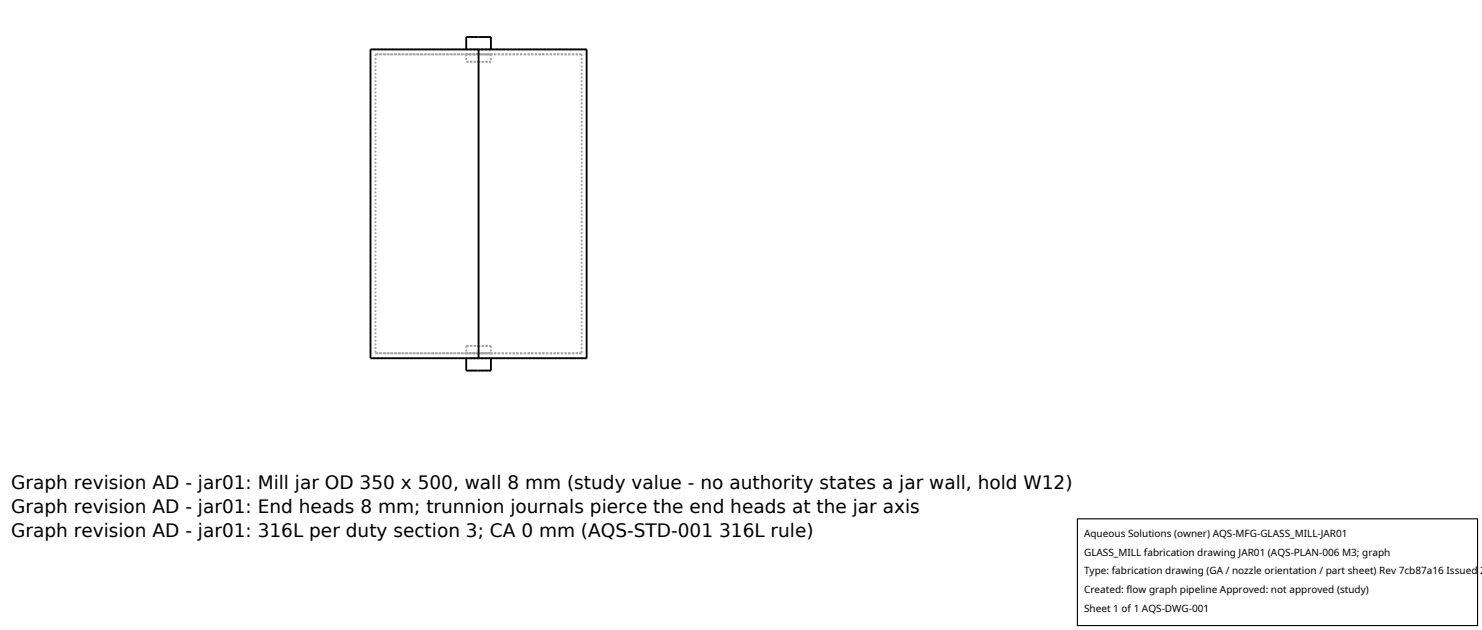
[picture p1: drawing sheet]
<svg xmlns="http://www.w3.org/2000/svg" width="212mm" height="90mm" viewBox="0 0 212 90" stroke-linecap="round" stroke-linejoin="round" font-family="sans-serif">
<defs><g id="words">
<g font-size="2.6">
<text x="1.6" y="69.8">Graph revision AD - jar01: Mill jar OD 350 x 500, wall 8 mm (study value - no authority states a jar wall, hold W12)</text>
<text x="1.6" y="73.3">Graph revision AD - jar01: End heads 8 mm; trunnion journals pierce the end heads at the jar axis</text>
<text x="1.6" y="76.7">Graph revision AD - jar01: 316L per duty section 3; CA 0 mm (AQS-STD-001 316L rule)</text>
</g>
<g font-size="1.4">
<text x="154.8" y="76.6">Aqueous Solutions (owner) AQS-MFG-GLASS_MILL-JAR01</text>
<text x="154.8" y="79.3">GLASS_MILL fabrication drawing JAR01 (AQS-PLAN-006 M3; graph</text>
<text x="154.8" y="82">Type: fabrication drawing (GA / nozzle orientation / part sheet) Rev 7cb87a16 Issued 2</text>
<text x="154.8" y="84.7">Created: flow graph pipeline Approved: not approved (study)</text>
<text x="154.8" y="87.4">Sheet 1 of 1 AQS-DWG-001</text>
</g>
</g></defs>
<g fill="none" stroke="#a0a0a0" stroke-width=".26" stroke-dasharray=".3 .3" stroke-linecap="butt">
<path d="M53.6 7.8h29.5M53.6 7.8v42.6M66.6 7.1h3.5M66.6 7.8h3.5M66.6 8.8h1.8M66.6 7.8v1M68.4 7.1h-1.8M68.4 7.8h-14.8M68.4 7.8h-1.8M68.4 8.8h1.7M70.1 7.1h-1.7M70.1 5.3h-3.5"/>
<path d="M70.1 7.8h-1.7M70.1 8.8h-3.5M70.1 7.8v1M83.1 7.8h-14.7M83.1 7.8v42.6M83.8 7.1h-30.9M53.6 50.4h29.5M66.6 51.2h3.5M66.6 50.4h3.5M66.6 49.4h1.8M66.6 49.4v1M68.4 51.2h-1.8"/>
<path d="M68.4 50.4h-14.8M68.4 50.4h-1.8M68.4 49.4h1.7M70.1 51.2h-1.7M70.1 52.9h-3.5M70.1 50.4h-1.7M70.1 49.4h-3.5M70.1 49.4v1M83.1 50.4h-14.7M83.8 51.2h-30.9"/>
</g>
<path d="M52.9 7.1h30.9v44.1h-30.9zM66.6 7.1v-1.8h3.5v1.8M68.4 7.1v44.1M66.6 51.2v1.7h3.5v-1.7" fill="none" stroke="#000" stroke-width=".26"/>
<path d="M153.9 74.1h57.1v15.2h-57.1z" fill="#fff" stroke="#000" stroke-width=".16"/>
<use href="#words"/>
</svg>
